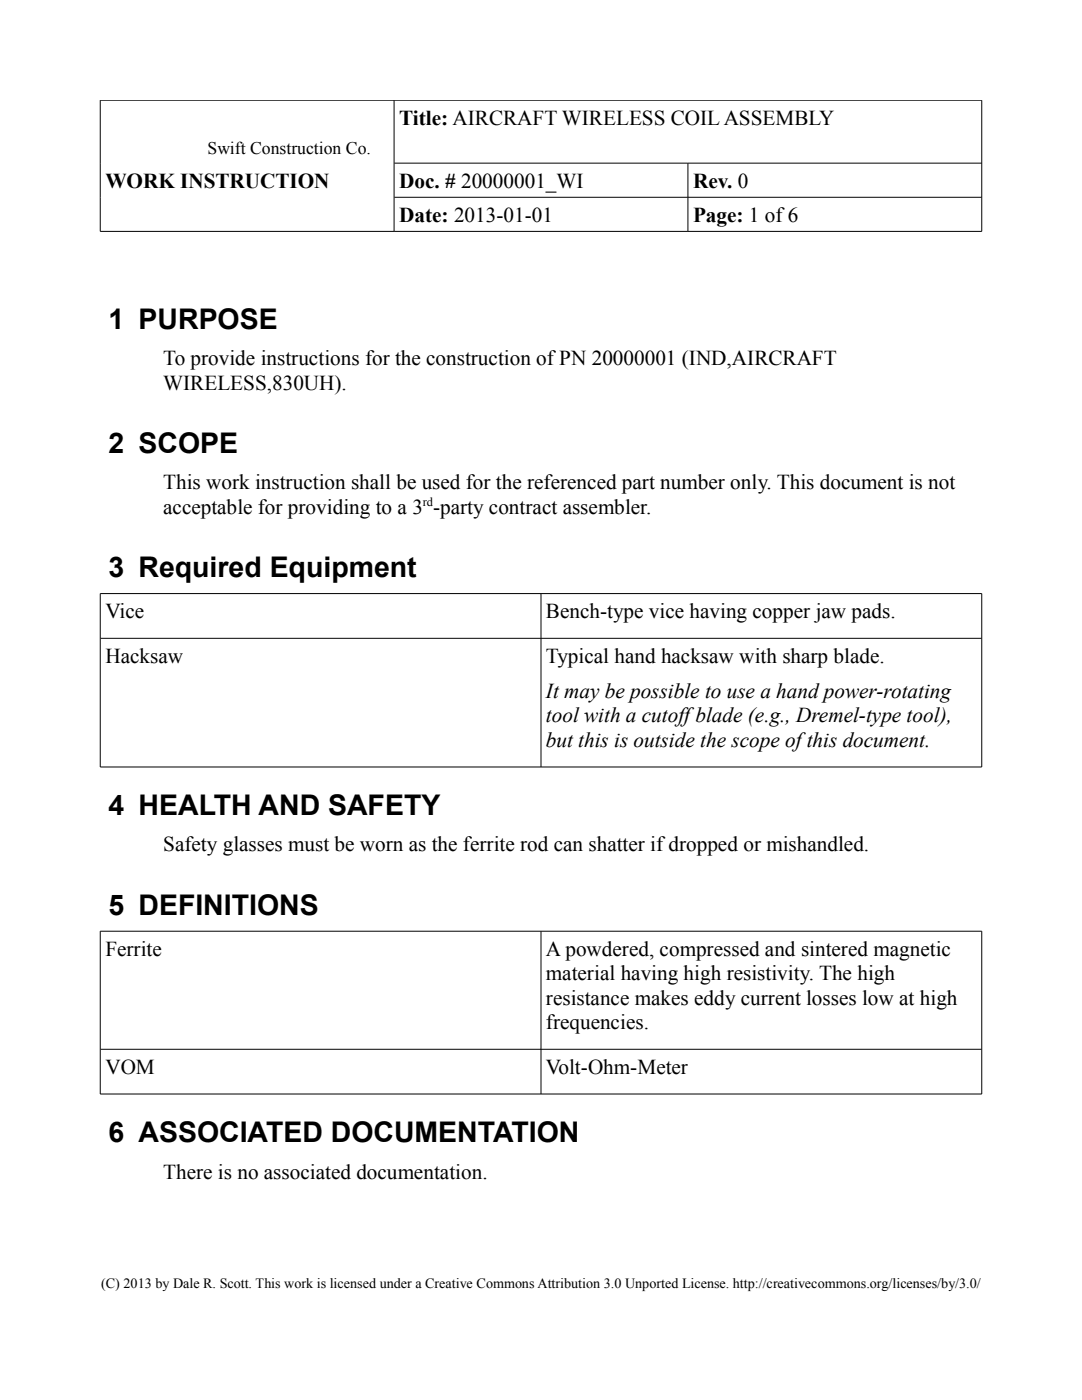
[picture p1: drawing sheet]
<svg xmlns="http://www.w3.org/2000/svg" width="216mm" height="279mm" viewBox="0 0 216 279" stroke-linecap="round" stroke-linejoin="round" font-family="sans-serif">
<defs><g id="words">
<g font-size="5.7">
<text x="21.6" y="65.7">1 PURPOSE</text>
<text x="21.6" y="90.4">2 SCOPE</text>
<text x="21.6" y="115.1">3 Required Equipment</text>
<text x="21.6" y="162.7">4 HEALTH AND SAFETY</text>
<text x="21.6" y="182.5">5 DEFINITIONS</text>
<text x="21.6" y="227.9">6 ASSOCIATED DOCUMENTATION</text>
</g>
<g font-size="4.2">
<text x="79.7" y="24.9">Title: AIRCRAFT WIRELESS COIL ASSEMBLY</text>
<text x="21" y="37.5">WORK INSTRUCTION</text>
<text x="79.7" y="37.5">Doc. # 20000001_WI</text>
<text x="138.3" y="37.5">Rev. 0</text>
<text x="79.7" y="44.3">Date: 2013-01-01</text>
<text x="138.3" y="44.3">Page: 1 of6</text>
<text x="32.6" y="72.9">To provide instructions for the construction of PN 20000001 (IND,AIRCRAFT</text>
<text x="32.6" y="77.8">WIRELESS,830UH).</text>
<text x="32.6" y="97.6">This work instruction shall be used for the referenced part number only. This document is not</text>
<text x="32.6" y="102.5">acceptable for providing to a 3 -party contract assembler.</text>
<text x="21" y="123.4">Vice</text>
<text x="108.9" y="123.4">Bench-type vice having copper jaw pads.</text>
<text x="21" y="132.3">Hacksaw</text>
<text x="108.9" y="132.3">Typical hand hacksaw with sharp blade.</text>
<text x="108.9" y="139.3">It may be possible to use a hand power-rotating</text>
<text x="108.9" y="144.2">tool with a cutoff blade (e.g., Dremel-type tool),</text>
<text x="108.9" y="149">but this is outside the scope of this document.</text>
<text x="32.6" y="169.9">Safety glasses must be worn as the ferrite rod can shatter if dropped or mishandled.</text>
<text x="21" y="190.8">Ferrite</text>
<text x="108.9" y="190.8">A powdered, compressed and sintered magnetic</text>
<text x="108.9" y="195.7">material having high resistivity. The high</text>
<text x="108.9" y="200.5">resistance makes eddy current losses low at high</text>
<text x="108.9" y="205.4">frequencies.</text>
<text x="21" y="214.3">VOM</text>
<text x="108.9" y="214.3">Volt-Ohm-Meter</text>
<text x="32.6" y="235.2">There is no associated documentation.</text>
</g>
<text font-size="3.5" x="41.4" y="30.7">Swift Construction Co.</text>
<text font-size="2.8" x="20.2" y="257.1">(C) 2013 by Dale R. Scott. This work is licensed under a Creative Commons Attribution 3.0 Unported License. http://creativecommons.org/licenses/by/3.0/</text>
<text font-size="2.5" x="84.4" y="100.9">rd</text>
</g></defs>
<path d="M20 20h175.9v26.2h-175.9zM78.6 20v26.2M78.7 32.6h117.2M78.7 39.4h117.2M137.3 32.6v13.6M20 118.5h175.9v34.6h-175.9zM107.9 118.5v34.6M20 127.4h175.9M20 185.8h175.9v32.5h-175.9zM107.9 185.9v32.4M20 209.4h175.9" fill="none" stroke="#000" stroke-width=".2"/>
<use href="#words"/>
</svg>
